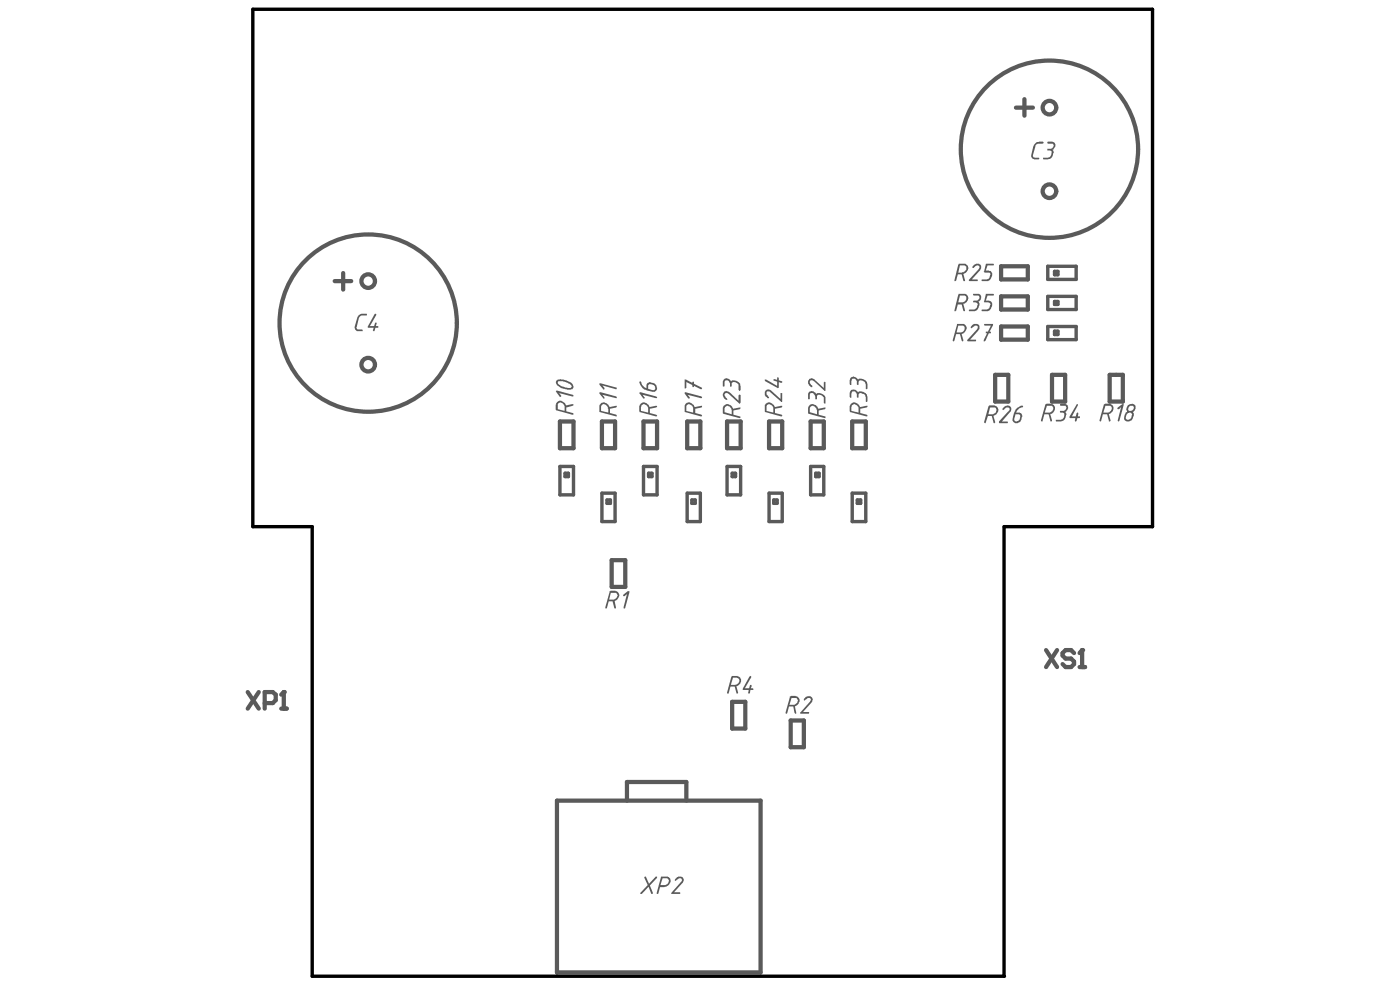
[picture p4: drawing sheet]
<svg xmlns="http://www.w3.org/2000/svg" width="288mm" height="203mm" viewBox="0 0 288 203" stroke-linecap="round" stroke-linejoin="round" font-family="sans-serif">
<g fill="none" stroke="#5a5a5a" stroke-width=".87">
<path d="M208.9 22.1h3.5M210.6 20.4v3.4M68.8 57.8h3.4M70.6 56.1v3.4M205.8 54.7h5.5v2.7h-5.5zM204.6 77h2.7v5.5h-2.7zM205.8 60.9h5.5v2.7h-5.5zM205.8 67.1h5.5v2.7h-5.5zM216.3 77h2.7v5.5h-2.7zM228.2 77h2.7v5.5h-2.7zM115.1 86.6h2.8v5.5h-2.8zM123.8 86.6h2.7v5.5h-2.7z"/>
<path d="M132.3 86.6h2.8v5.5h-2.8zM141.3 86.6h2.7v5.5h-2.7zM149.5 86.6h2.8v5.5h-2.8zM158.1 86.6h2.7v5.5h-2.7zM166.7 86.6h2.7v5.5h-2.7zM175.2 86.6h2.8v5.5h-2.8zM125.8 115.1h2.8v5.5h-2.8zM150.5 144.2h2.7v5.5h-2.7zM162.6 148h2.7v5.5h-2.7zM114.5 164.5h41.9v35.3h-41.9zM128.9 164.5v-3.8h12.2v3.8"/>
</g>
<g fill="none" stroke="#5a5a5a" stroke-width=".7">
<path d="M215.4 54.7h5.9v2.7h-5.9zM216.8 55.8h.7v.7h-.7zM215.4 60.9h5.9v2.7h-5.9zM215.4 67.1h5.9v2.7h-5.9zM216.8 61.9h.7v.7h-.7zM216.8 68h.7v.7h-.7zM115.1 95.8h2.8v5.9h-2.8zM116.2 97.2h.7v.7h-.7zM132.3 95.8h2.8v5.9h-2.8zM133.4 97.2h.7v.7h-.7zM149.5 95.8h2.8v5.9h-2.8zM150.5 97.2h.7v.7h-.7z"/>
<path d="M166.7 95.8h2.7v5.9h-2.7zM167.7 97.2h.7v.7h-.7zM123.8 101.3h2.7v5.9h-2.7zM124.8 102.7h.7v.7h-.7zM141.3 101.3h2.7v5.9h-2.7zM142.3 102.7h.7v.7h-.7zM158.1 101.3h2.7v5.9h-2.7zM159.1 102.7h.7v.7h-.7zM175.2 101.3h2.8v5.9h-2.8zM176.3 102.7h.7v.7h-.7z"/>
</g>
<g fill="#5a5a5a">
<path d="M128.1 122.2l1-.7h.3l-.9 3.5-.3-.1v-.1l.7-2.7-.5 .4-.3-.1z"/>
<path d="M131.5 80.6l3.4 .9 .2 .2-.3 .1-2.7-.7 .5 .5-.1 .3h-.2l-.9-1.1z"/>
<path d="M166.2 80.7a1.11 1.11 0 0 1 1.7 .2l.2-.1h.8a1.19 1.19 0 0 1 .8 1.3v.8h-.1l-.2-.1v-1.2l-.4-.3-.8-.2-.2 .2-.1 .8-.3-.1v-.5a.74 .74 0 0 0-1-.7l-.1 1.1a.17 .17 0 0 1-.2 .2 .17 .17 0 0 1-.1-.2z"/>
<path d="M166.3 78l.5-.3 .8 .3 1.8 1.7v-1.1l.2-.2 .1 1.8-.2 .1-2.1-2a.49 .49 0 0 0-.8-.1 .49 .49 0 0 0 .2 .8 .31 .31 0 0 1 .2 .2 .31 .31 0 0 1-.1 .3 1.04 1.04 0 0 1-.6-1.5z"/>
<path d="M175 80.2a1.18 1.18 0 0 1 1.4 .4l.2-.2 .8 .1a1.22 1.22 0 0 1 1 1.2v.8l-.3 .1-.3-1.5-.8-.3a.35 .35 0 0 0-.5 .4v.4l-.2 .1-.1-.6a.58 .58 0 0 0-.4-.7 .58 .58 0 0 0-.7 .4v.9h-.3l-.1-1z"/>
<path d="M174.9 77.6a.98 .98 0 0 1 1.5 .4l.2-.2 .8 .1a1.22 1.22 0 0 1 1 1.2v.8l-.3 .1-.3-1.5-.8-.4a.35 .35 0 0 0-.5 .5v.4l-.2 .1-.1-.6a.58 .58 0 0 0-.4-.7 .58 .58 0 0 0-.7 .4v.9h-.3l-.1-1z"/>
<path d="M165.3 143.6a1.1 1.1 0 0 1 1.7-.2l.1 .5-.2 .4-1.8 2h1.2v.3h-1.7l-.1-.2 2-2.2a.45 .45 0 0 0 .1-.7 .45 .45 0 0 0-.7 .1l-.4 .3h-.2z"/>
<path d="M125.3 121.5l1.2-.1a1.03 1.03 0 0 1 .8 .9 1.03 1.03 0 0 1-.7 1.1l-.2 .1 .2 1.3v.2l-.3-.1-.4-1.4h-.7l-.4 1.4h-.3zM125.6 121.8l-.3 1.4h.6a.84 .84 0 0 0 .9-.3 .84 .84 0 0 0 0-.9l-.2-.2z"/>
<path d="M131.7 82.9a1.16 1.16 0 0 1 1.8 .7l1.3-.2 .3 .1-.2 .2-1.3 .3v.9l1.5 .4-.1 .3-3.5-.9-.1-1.3zM131.9 83.3l-.1 1.1 1.5 .4v-.8a.92 .92 0 0 0-1.3-.8z"/>
<path d="M133.3 79.1v.8l.8 .3a.5 .5 0 0 0 .6-.3 .5 .5 0 0 0 0-.5l-.5-.4-.4-.1h-.4zM131.4 78.5l.1-.1a.25 .25 0 0 1 .3 0 .25 .25 0 0 1 .1 .4l.2 .3 .8 .7v-.8l.3-.3 .3-.2 .6 .2a1.02 1.02 0 0 1 .9 .6 1.02 1.02 0 0 1-.2 1.1l-.7 .1-1-.3a2.28 2.28 0 0 1-1.7-1.7z"/>
<path d="M166.2 83.5a1.13 1.13 0 0 1 1.2-.4 1.13 1.13 0 0 1 .9 .9l1.4-.3-.1 .4-1.3 .2v.9l1.4 .4v.3l-3.5-.9zM166.6 83.6l-.1 1.1 1.5 .4v-.9a1.07 1.07 0 0 0-1.1-.8z"/>
<path d="M175 82.9a1.26 1.26 0 0 1 1.9 .7l1.5-.2v.2l-.2 .1-1.3 .3v.9l1.4 .3v.4l-3.5-.9-.1-1.3zM175.1 83.3v1.1l1.4 .4v-.8a.87 .87 0 0 0-1.3-.8z"/>
<path d="M162.4 143.1l1.1-.1a1 1 0 0 1 .7 1.6l-.7 .6 .2 1.4h-.2l-.1-.1-.3-1.3h-.9l-.3 1.4h-.3l-.1-.2zM162.8 143.4l-.5 1.4h.8a.83 .83 0 0 0 .8-.4 .83 .83 0 0 0-.1-1z"/>
</g>
<path d="M50.9 142.2l2.3 3.4M53.2 142.2l-2.3 3.4M54.4 144.5h1.7l.6-.6v-1.2l-.6-.5h-1.7v3.4M57.8 145.6h1.2M58.4 142.2v3.4" fill="none" stroke="#5a5a5a" stroke-width=".87"/>
<circle cx="58.4" cy="142.2" r=".44" fill="#5a5a5a"/>
<path d="M58.4 142.2l-.6 .5" fill="none" stroke="#5a5a5a" stroke-width=".87"/>
<g fill="#5a5a5a">
<path d="M73.7 64.8l.6-.3h1a.17 .17 0 0 1 .1 .1 .17 .17 0 0 1-.1 .2h-1l-.4 .4-.5 2.1a.31 .31 0 0 0 0 .3 .31 .31 0 0 0 .3 .1h.7a.17 .17 0 0 1 .2 .2 .17 .17 0 0 1-.2 .1h-1l-.5-.6 .5-2.1z"/>
<path d="M77 64.6l.3-.1 .1 .2-1.3 2.3h.8l.2-.7h.4l-.2 .7h.4l.1 .3h-.6l-.2 .7h-.2l-.1-.1 .1-.6h-1.1l-.2-.1z"/>
<path d="M114.3 80.4l.2-.2 3.3 .9 .1 .3-.2 .1-2.7-.7 .4 .5-.1 .2h-.2z"/>
<path d="M132.5 180.2l.3-.1 .6 1.5 1.4-1.5h.3v.3l-1.5 1.5 .6 1.5-.1 .3-.2-.1-.5-1.4-1.4 1.5-.4-.1 1.6-1.8z"/>
<path d="M138.9 180.5a.93 .93 0 0 1 1-.4 .93 .93 0 0 1 .7 .8l-.2 .4-1.8 2h1a.19 .19 0 0 1 .3 .2 .19 .19 0 0 1-.3 .2h-1.5l-.1-.2 2-2.3a.46 .46 0 0 0 .1-.7 .46 .46 0 0 0-.7 .1l-.4 .4h-.2z"/>
<path d="M123.2 80.7l.3-.1 3.2 .9 .1 .3-2.9-.7 .4 .5v.3h-.3z"/>
<path d="M123.2 78.8l3.6 .8v.3l-.2 .1-2.7-.8 .4 .5v.3l-.2 .1-.9-1.1z"/>
<path d="M140.8 80.7l.2-.1 3.3 .9 .1 .2-.3 .1-2.7-.7 .4 .5-.1 .3h-.1z"/>
<path d="M140.8 78h.2l1.3 .7 .1-.3h.2l.1 .4 1.6 .8 .1 .3-.3 .1-1.4-.7-.1 .2h-.2l-.1-.4-1.2-.6v1.1a.17 .17 0 0 1-.1 .2 .17 .17 0 0 1-.2-.2z"/>
<path d="M154.1 139a.19 .19 0 0 1 .3-.1 .19 .19 0 0 1 .1 .2l-1.3 2.3h.8l.3-.7 .3 .1-.2 .6h.3a.17 .17 0 0 1 .2 .2 .17 .17 0 0 1-.2 .2h-.4l-.1 .6-.2 .1-.2-.1 .1-.6h-1.2v-.3z"/>
<path d="M148.8 80.6l.4-.3 .8 .3 1.9 1.7v-1.1a.22 .22 0 0 1 .2-.2 .22 .22 0 0 1 .2 .3v1.5l-.3 .1-2.2-2a.48 .48 0 0 0-.7 0 .48 .48 0 0 0 .1 .7l.4 .5a.83 .83 0 0 1-1-.9z"/>
<path d="M148.8 78a1.11 1.11 0 0 1 1.6 .3l.1-.2h.5l.9 .4a.55 .55 0 0 1 .3 .7l.1 1-.2 .1-.2-.1v-1a.57 .57 0 0 0-.6-.6h-.8l-.1 .9-.3-.1v-.6a.74 .74 0 0 0-1-.6l-.1 1.2-.2 .1-.2-.1v-1.1z"/>
<path d="M157.3 80.3a.79 .79 0 0 1 1.4 0l1.8 1.7v-1.1a.17 .17 0 0 1 .2-.1 .17 .17 0 0 1 .1 .1v1.6l-.2 .1-2.2-2a.46 .46 0 0 0-.8 0 .46 .46 0 0 0 .3 .7l.1 .2a.19 .19 0 0 1-.1 .3 .19 .19 0 0 1-.2-.2 .94 .94 0 0 1-.4-1.3z"/>
<path d="M157.3 78h.2l2.3 1.3v-.9l-.8-.3 .1-.2 .7 .2v-.4a.17 .17 0 0 1 .2-.2 .17 .17 0 0 1 .1 .2v.4l.6 .2a.19 .19 0 0 1 .1 .3 .19 .19 0 0 1-.2 .1l-.5-.2v1.1l-.1 .2-2.7-1.5z"/>
<path d="M114.5 82.6a1.26 1.26 0 0 1 1.9 .7l1.3-.3 .2 .1-.2 .3-1.3 .3v.8l1.4 .4v.3l-3.5-.9v-1.2zM114.8 82.9l-.1 1.2 1.4 .3v-.8a.83 .83 0 0 0-1.1-.8z"/>
<path d="M114.8 78.3a.85 .85 0 0 0 .9 1.1l.4 .1a1.36 1.36 0 0 0 1.5 0l-.2-.4a4.1 4.1 0 0 0-2.6-.8zM114.3 78.2l.6-.2a3.4 3.4 0 0 1 2.9 1.1 .74 .74 0 0 1-.1 .8 .74 .74 0 0 1-.8 .2h-.2a3 3 0 0 1-2.4-1.3z"/>
<path d="M135.9 180.2l1.1-.1a.93 .93 0 0 1 .9 .7 .93 .93 0 0 1-.4 1l-.5 .4-1.3 .1-.3 1.3h-.4zM136.2 180.4l-.4 1.4h.8a.81 .81 0 0 0 .8-.4 .81 .81 0 0 0-.1-.9z"/>
<path d="M123.3 83.1a1.09 1.09 0 0 1 1.1-.4 1.09 1.09 0 0 1 .9 .8v.1l1.5-.2-.1 .3-1.3 .3v.9l1.3 .3 .1 .4-3.5-.9zM123.7 83.3l-.1 1.1 1.5 .4v-.8a1.05 1.05 0 0 0-1.2-.9z"/>
<path d="M141 82.9a1.11 1.11 0 0 1 1.6 .3l.3 .4 1.5-.2-.1 .3-1.3 .3v.9l1.3 .3v.4l-3.4-.9-.1-1.4zM141.2 83.2l-.1 1.2 1.4 .4v-.8a.87 .87 0 0 0-1.3-.8z"/>
<path d="M150.4 139.1l.1-.2h1.1a1.02 1.02 0 0 1 .5 1.6l-.3 .4-.4 .1 .4 1.3-.2 .2h-.2l-.3-1.4h-.9l-.4 1.4h-.3zM150.7 139.2l-.4 1.5h.8a.83 .83 0 0 0 .8-.4 .83 .83 0 0 0 0-.9l-.4-.2z"/>
<path d="M148.7 83.5a1.14 1.14 0 0 1 1.2-.4 1.14 1.14 0 0 1 .8 .8l1.6-.1-.2 .3-1.3 .2v.9l1.4 .4v.3l-3.5-.9zM149.1 83.6l-.1 1.1 1.5 .4v-.8a.87 .87 0 0 0-1.4-.7z"/>
<path d="M157.4 82.9a1.11 1.11 0 0 1 1.7 .3l.3 .4 1.2-.2a.19 .19 0 0 1 .2 .1 .19 .19 0 0 1-.1 .2l-1.3 .3v.9l1.3 .3 .1 .3-.2 .1-3.3-.9v-1.5zM157.7 83.2l-.1 1.2 1.4 .4v-.8a.87 .87 0 0 0-1.3-.8z"/>
</g>
<path d="M215.1 133.6l2.3 3.5M217.4 133.6l-2.3 3.5M220.8 134.2l-.6-.6h-1.1l-.6 .6v.5l.6 .6h1.1l.6 .6v.5l-.6 .7h-1.1l-.6-.7M222 137.1h1.1M222.5 133.6v3.5" fill="none" stroke="#5a5a5a" stroke-width=".87"/>
<circle cx="222.5" cy="133.6" r=".44" fill="#5a5a5a"/>
<path d="M222.5 133.6l-.5 .6" fill="none" stroke="#5a5a5a" stroke-width=".87"/>
<g fill="#5a5a5a">
<path d="M218 83l.9-.1a.91 .91 0 0 1 .7 .9 .91 .91 0 0 1-.6 .9l.3 .3-.2 .7a1.03 1.03 0 0 1-1.1 .9h-.8l-.1-.3 1.3-.1 .4-.4v-.5a.45 .45 0 0 0-.4-.5h-.4l-.1-.2 .1-.2h.5a.61 .61 0 0 0 .6-.3 .61 .61 0 0 0-.1-.7h-.9z"/>
<path d="M221.4 83h.2v.3l-1.2 2.3h.8l.2-.7 .2-.1v.8h.5v.2l-.6 .1-.1 .6-.3 .1v-.7h-1.1l-.1-.3z"/>
<path d="M212.6 29.8l.7-.6 1.1-.1a.22 .22 0 0 1 .2 .2 .22 .22 0 0 1-.2 .2h-1.1l-.4 .4-.5 2.1a.35 .35 0 0 0 .4 .4h.8l.1 .3h-1.1h-.2l-.4-.5z"/>
<path d="M215.4 29.2l.9-.1a.87 .87 0 0 1 .7 .8 .87 .87 0 0 1-.5 .8l-.1 .1 .3 .4-.2 .7a1.03 1.03 0 0 1-1.1 .8h-.8l-.1-.3 1.3-.1 .2-.2 .2-.7a.37 .37 0 0 0 0-.4 .37 .37 0 0 0-.4-.1h-.3a.17 .17 0 0 1-.1-.2 .17 .17 0 0 1 .1-.1h.4a.61 .61 0 0 0 .6-.4 .61 .61 0 0 0-.1-.7h-1z"/>
<path d="M199.6 67.2a1.02 1.02 0 0 1 .9-.6 1.02 1.02 0 0 1 .9 .5v.1a.53 .53 0 0 1-.3 .7l-1.6 1.9h1.2v.2l-1.7 .1-.1-.2 2-2.2a.45 .45 0 0 0 .1-.7 .45 .45 0 0 0-.7 .1l-.3 .2a.22 .22 0 0 1-.3 .1 .22 .22 0 0 1-.1-.2z"/>
<path d="M202.4 66.6h1.8v.2l-.7 1.3 .3 .1v.3h-.5l-.7 1.5a.19 .19 0 0 1-.2 .1 .19 .19 0 0 1-.1-.2l.7-1.4a.19 .19 0 0 1-.3-.1 .19 .19 0 0 1 .2-.3h.2l.7-1.2h-1.4z"/>
<path d="M200.1 60.4h.9a.77 .77 0 0 1 .7 .5 .77 .77 0 0 1-.1 .8l-.5 .3 .3 .3v.4l-.4 1-.6 .2h-1.1v-.3h1l.6-.4 .1-.6v-.3l-.7-.2a.17 .17 0 0 1-.2-.2 .17 .17 0 0 1 .2-.1h.4a.55 .55 0 0 0 .7-.4 .55 .55 0 0 0-.4-.7h-.8z"/>
<path d="M202.7 60.4l1.7 .1-.1 .2h-1.2l-.4 1.1h.7l.5 .3 .1 .6-.2 .5a1.06 1.06 0 0 1-1.1 .7h-.8l-.1-.2 1.2-.1 .3-.2 .4-.8-.2-.4-1.1-.1-.1-.2z"/>
<path d="M206.3 83.7a.9 .9 0 0 1 1-.4 .9 .9 0 0 1 .6 .9l-1.9 2.4h1.2v.3h-1.7l-.1-.3 1.9-2.1a.46 .46 0 0 0 0-.7 .46 .46 0 0 0-.7 .2h-.1a.22 .22 0 0 1-.2 .3 .22 .22 0 0 1-.2-.3z"/>
<path d="M229.7 83.8l1.1-.8h.3l-.9 3.4a.18 .18 0 0 1-.2 .2 .18 .18 0 0 1-.2-.3l.7-2.7-.4 .5h-.3z"/>
<path d="M199.9 54.8a1.23 1.23 0 0 1 1.8-.4v.7l-.1 .4-1.8 1.9h1.2v.4h-1.7l-.1-.3 2-2.2a.47 .47 0 0 0 0-.7 .47 .47 0 0 0-.7 .1l-.2 .2a.22 .22 0 0 1-.2 .2 .22 .22 0 0 1-.2-.3z"/>
<path d="M202.7 54.3h1.7l-.1 .2h-1.2l-.4 1.1 1 .1 .2 .2v1a1.19 1.19 0 0 1-1.2 .9h-.8l-.1-.3 1.4-.2 .5-.8-.2-.5h-1.1l-.1-.2z"/>
<path d="M214.9 83.1l.3-.2h.9a1.12 1.12 0 0 1 .8 1.2 1.12 1.12 0 0 1-.9 1l.3 1.2-.1 .3-.2-.1-.4-1.4h-.9l-.3 1.4h-.4zM215.3 83.4l-.5 1.4h.8a.83 .83 0 0 0 .8-.4 .83 .83 0 0 0 0-.9z"/>
<path d="M196.8 66.6h1.1a.94 .94 0 0 1 .9 .8 .94 .94 0 0 1-.6 1l-.5 .3 .4 1.2-.1 .2-.3-.1-.3-1.3h-.8l-.4 1.3h-.3zM197 66.9l-.3 1.4h.7a.82 .82 0 0 0 .8-.4 .82 .82 0 0 0 0-.9z"/>
<path d="M197.1 60.4h1.2a1.03 1.03 0 0 1 .8 .9 1.03 1.03 0 0 1-.8 1.1l-.2 .1 .3 1.3-.1 .1h-.2l-.4-1.3h-.8l-.3 1.3h-.4zM197.4 60.7l-.4 1.4h.7a.77 .77 0 0 0 .9-.4 .77 .77 0 0 0-.3-1z"/>
<path d="M203.2 83.5l.2-.2h1a1.04 1.04 0 0 1 .9 1 1.04 1.04 0 0 1-.8 1l-.2 .2 .3 1.2-.1 .2h-.2l-.4-1.4h-.8l-.4 1.4h-.3zM203.6 83.7l-.4 1.4h.7a.81 .81 0 0 0 .9-.4 .81 .81 0 0 0-.2-1z"/>
<path d="M208.8 85.1l-.3 1.2a.63 .63 0 0 0 .7 .3 .63 .63 0 0 0 .5-.5l.2-.6-.1-.2-.3-.2zM208.9 84.1l.8-.6a.38 .38 0 0 1 .4-.2 .38 .38 0 0 1 .3 .3h-.1a1.9 1.9 0 0 0-1.4 1.2h.8a.45 .45 0 0 1 .4 .5l.1 .3-.2 .5a.92 .92 0 0 1-.8 .9 .92 .92 0 0 1-1-.8l.3-1.3z"/>
<path d="M227 83.1l.2-.2h.9a1 1 0 0 1 .6 1.7l-.7 .5 .3 1.2a.19 .19 0 0 1-.1 .3 .19 .19 0 0 1-.2-.2l-.4-1.3h-.8l-.4 1.3a.18 .18 0 0 1-.2 .2 .18 .18 0 0 1-.1-.3zM227.3 83.4l-.4 1.4h.7a.85 .85 0 0 0 .9-.5 .85 .85 0 0 0-.2-.9z"/>
<path d="M231.8 83.4a.95 .95 0 0 1 1.7 .1v.5l-.5 .7 .1 .2-.1 .8a.95 .95 0 0 1-.8 .9 .95 .95 0 0 1-1.1-.6l.1-.8 .3-.4a.38 .38 0 0 0 .3-.3 .38 .38 0 0 0-.2-.4zM231.7 85.1l-.2 .8a.6 .6 0 0 0 .6 .3 .6 .6 0 0 0 .5-.5l.1-.3a.5 .5 0 0 0-.2-.6 .5 .5 0 0 0-.7 .1zM232.1 83.6v.1a.47 .47 0 0 0 .1 .7 .47 .47 0 0 0 .7-.2h.1a.5 .5 0 0 0-.1-.8 .5 .5 0 0 0-.7 .2z"/>
<path d="M197.1 54.2h1.2a1.03 1.03 0 0 1 .8 1 1.03 1.03 0 0 1-.8 1l-.2 .1 .3 1.5h-.3l-.4-1.4h-.8l-.3 1.3-.4 .1zM197.4 54.5l-.4 1.5h.7a.91 .91 0 0 0 .8-1.4z"/>
</g>
<g fill="none" stroke="#5a5a5a" stroke-width=".87">
<circle cx="215.8" cy="39.3" r="1.4"/>
<circle cx="215.8" cy="22.1" r="1.4"/>
<circle cx="215.8" cy="30.7" r="18.2"/>
<circle cx="75.7" cy="57.8" r="1.39"/>
<circle cx="75.7" cy="74.9" r="1.4"/>
<circle cx="75.7" cy="66.4" r="18.2"/>
</g>
<path d="M206.5 200.6v-92.4h30.5v-106.3h-185v106.3h12.2v92.4h142.3" fill="none" stroke="#000" stroke-width=".7"/>
</svg>
